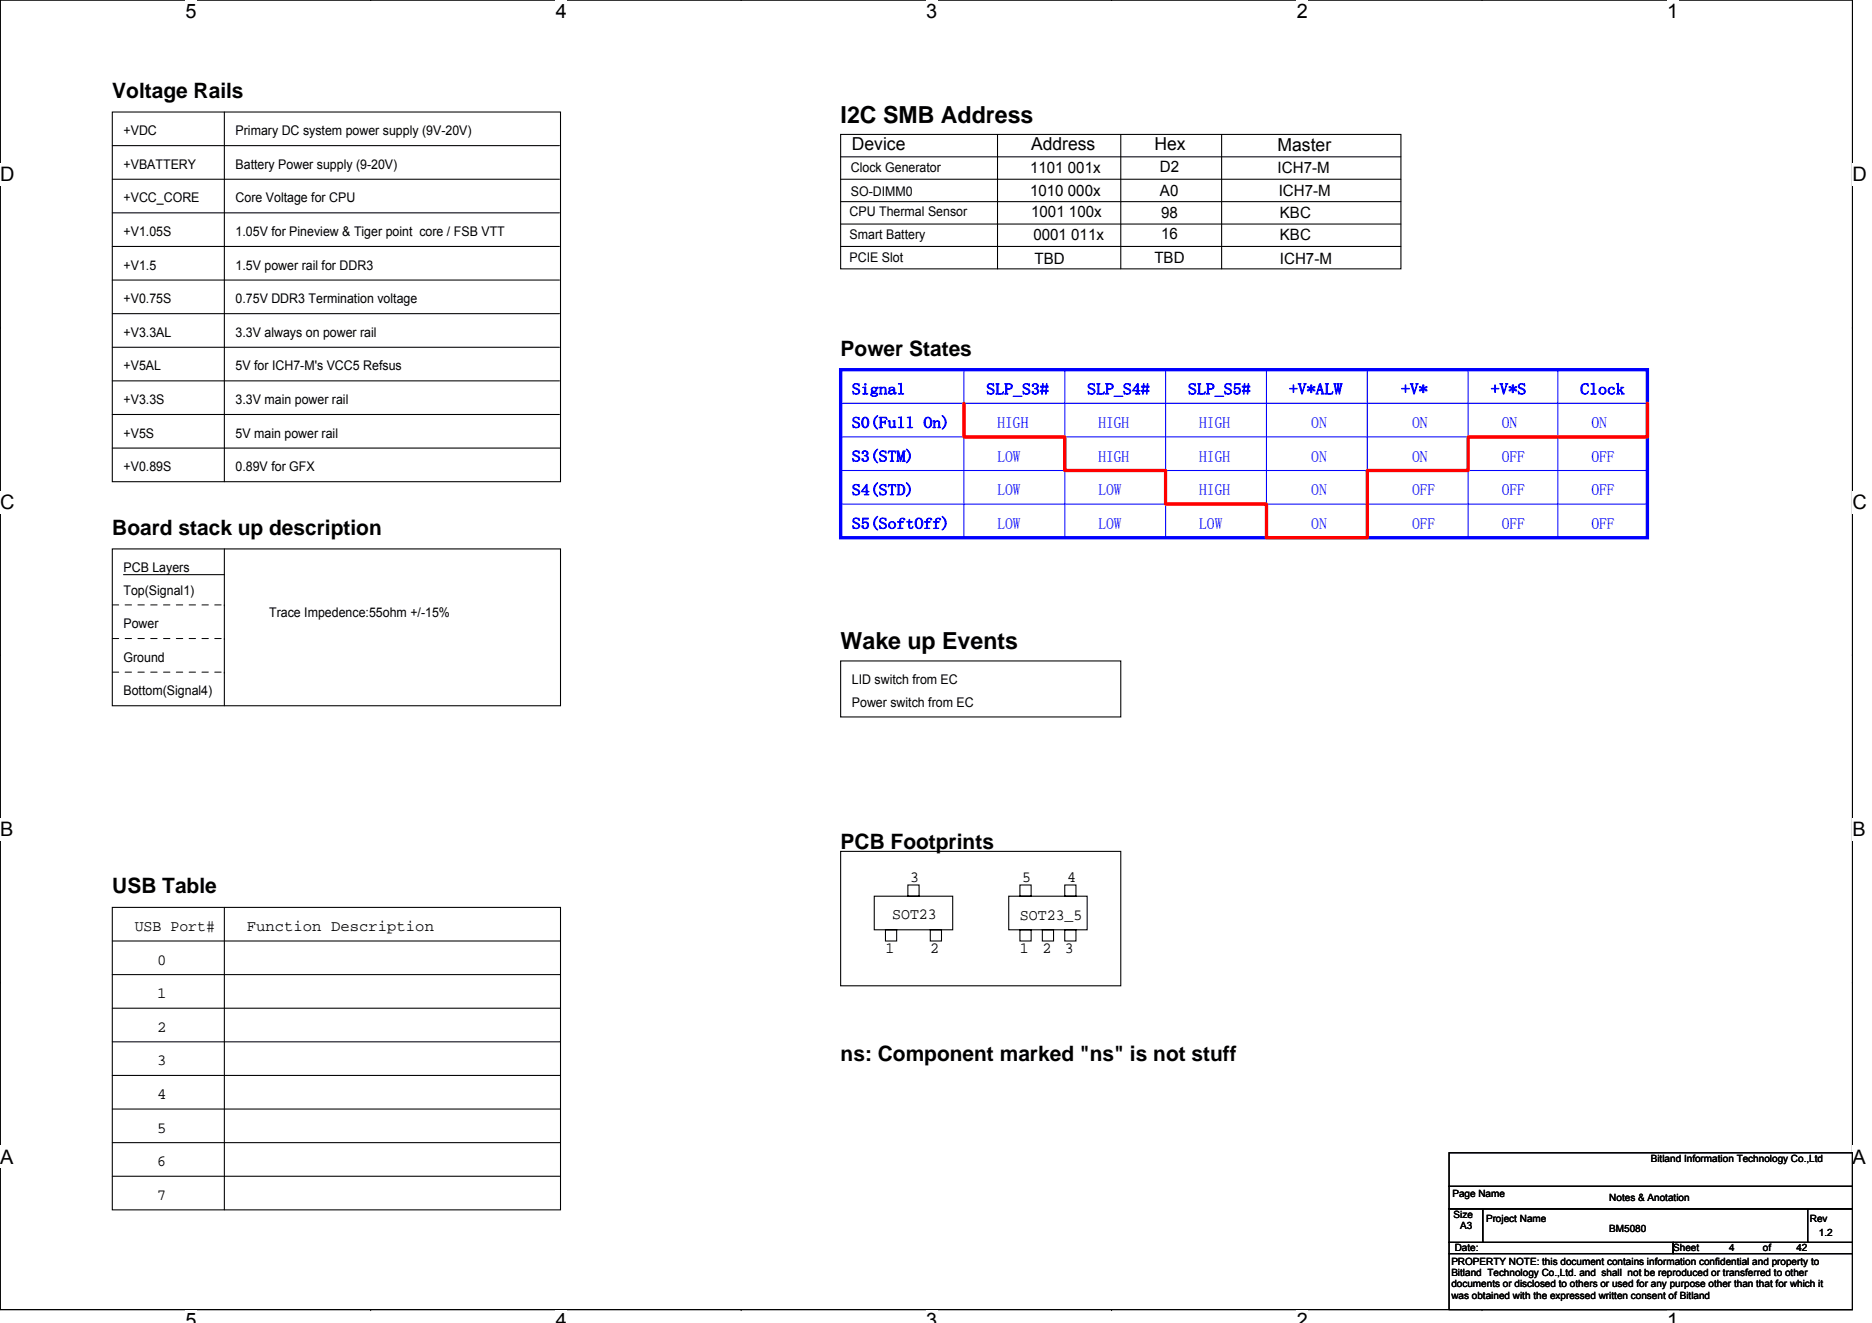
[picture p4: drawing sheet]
<svg xmlns="http://www.w3.org/2000/svg" width="297mm" height="210mm" viewBox="0 0 297 210" stroke-linecap="round" stroke-linejoin="round" font-family="sans-serif">
<defs><g id="words">
<g font-size="3.7">
<text x="133.4" y="19.5">I2C SMB Address</text>
<text x="133.4" y="103">Wake up Events</text>
</g>
<g font-size="3.4">
<text x="17.8" y="15.6">Voltage Rails</text>
<text x="133.4" y="56.5">Power States</text>
<text x="17.8" y="84.9">Board stack up description</text>
<text x="133.4" y="134.7">PCB Footprints</text>
<text x="17.8" y="141.8">USB Table</text>
<text x="133.4" y="168.5">ns: Component marked &quot;ns&quot; is not stuff</text>
</g>
<g font-size="3.2">
<text x="29.4" y="2.8">5</text>
<text x="88.2" y="2.8">4</text>
<text x="147" y="2.8">3</text>
<text x="205.8" y="2.8">2</text>
<text x="264.5" y="2.8">1</text>
<text x="0" y="28.8">D</text>
<text x="293.9" y="28.8">D</text>
<text x="0" y="80.8">C</text>
<text x="293.9" y="80.8">C</text>
<text x="0" y="132.7">B</text>
<text x="293.9" y="132.7">B</text>
<text x="0" y="184.7">A</text>
<text x="293.9" y="184.7">A</text>
<text x="29.4" y="210.7">5</text>
<text x="88.2" y="210.7">4</text>
<text x="147" y="210.7">3</text>
<text x="205.8" y="210.7">2</text>
<text x="264.5" y="210.7">1</text>
</g>
<g font-size="2.8">
<text x="135.2" y="23.9">Device</text>
<text x="163.6" y="23.9">Address</text>
<text x="183.2" y="23.9">Hex</text>
<text x="202.7" y="24">Master</text>
</g>
<g font-size="2.5">
<text x="163.4" y="27.5">1101 001x</text>
<text x="184.1" y="27.3">D2</text>
<text x="202.7" y="27.5">ICH7-M</text>
<text x="163.4" y="31">1010 000x</text>
<text x="163.6" y="34.4">1001 100x</text>
<text x="184.1" y="31">A0</text>
<text x="184.2" y="34.6">98</text>
<text x="202.9" y="31">ICH7-M</text>
<text x="203.1" y="34.6">KBC</text>
<text x="164" y="38.1">0001 011x</text>
<text x="164.1" y="41.9">TBD</text>
<text x="183.2" y="41.7">TBD</text>
<text x="184.2" y="38">16</text>
<text x="203.1" y="38.1">KBC</text>
<text x="203.1" y="41.9">ICH7-M</text>
<text x="144.4" y="139.9">3</text>
<text x="162.2" y="139.9">5</text>
<text x="169.3" y="139.9">4</text>
<text x="21.4" y="147.8">USB Port#</text>
<text x="39.2" y="147.8">Function Description</text>
<text x="141.6" y="145.8">SOT23</text>
<text x="161.8" y="146">SOT23_5</text>
<text x="24.9" y="153.1">0</text>
<text x="140.5" y="151.3">1</text>
<text x="147.6" y="151.3">2</text>
<text x="161.8" y="151.3">1</text>
<text x="165.4" y="151.3">2</text>
<text x="168.9" y="151.3">3</text>
<text x="24.9" y="158.4">1</text>
<text x="24.9" y="163.8">2</text>
<text x="24.9" y="169.1">3</text>
<text x="24.9" y="174.4">4</text>
<text x="24.9" y="179.8">5</text>
<text x="24.9" y="185.1">6</text>
<text x="24.9" y="190.4">7</text>
</g>
<g font-size="2.5" fill="#00f">
<text x="135.2" y="62.6">Signal</text>
<text x="156.5" y="62.6">SLP_S3#</text>
<text x="172.5" y="62.6">SLP_S4#</text>
<text x="188.5" y="62.6">SLP_S5#</text>
<text x="204.5" y="62.6">+V*ALW</text>
<text x="222.3" y="62.6">+V*</text>
<text x="236.5" y="62.6">+V*S</text>
<text x="250.7" y="62.6">Clock</text>
<text x="135.2" y="67.9">S0(Full On)</text>
<text x="158.3" y="67.9">HIGH</text>
<text x="174.3" y="67.9">HIGH</text>
<text x="190.3" y="67.9">HIGH</text>
<text x="208.1" y="67.9">ON</text>
<text x="224.1" y="67.9">ON</text>
<text x="238.3" y="67.9">ON</text>
<text x="252.5" y="67.9">ON</text>
<text x="135.2" y="73.3">S3(STM)</text>
<text x="158.3" y="73.3">LOW</text>
<text x="174.3" y="73.3">HIGH</text>
<text x="190.3" y="73.3">HIGH</text>
<text x="208.1" y="73.3">ON</text>
<text x="224.1" y="73.3">ON</text>
<text x="238.3" y="73.3">OFF</text>
<text x="252.5" y="73.3">OFF</text>
<text x="135.2" y="83.9">S5(SoftOff)</text>
<text x="135.2" y="78.6">S4(STD)</text>
<text x="158.3" y="78.6">LOW</text>
<text x="158.3" y="83.9">LOW</text>
<text x="174.3" y="83.9">LOW</text>
<text x="174.3" y="78.6">LOW</text>
<text x="190.3" y="78.6">HIGH</text>
<text x="190.3" y="83.9">LOW</text>
<text x="208.1" y="83.9">ON</text>
<text x="208.1" y="78.6">ON</text>
<text x="224.1" y="78.6">OFF</text>
<text x="224.1" y="83.9">OFF</text>
<text x="238.3" y="78.6">OFF</text>
<text x="238.3" y="83.9">OFF</text>
<text x="252.5" y="78.6">OFF</text>
<text x="252.5" y="83.9">OFF</text>
</g>
<g font-size="2.1">
<text x="19.6" y="21.5">+VDC</text>
<text x="37.4" y="21.5">Primary DC system power supply (9V-20V)</text>
<text x="19.6" y="26.8">+VBATTERY</text>
<text x="37.4" y="26.8">Battery Power supply (9-20V)</text>
<text x="135" y="27.3">Clock Generator</text>
<text x="19.6" y="32.1">+VCC_CORE</text>
<text x="37.4" y="32.1">Core Voltage for CPU</text>
<text x="134.8" y="34.3">CPU Thermal Sensor</text>
<text x="135" y="31.1">SO-DIMM0</text>
<text x="19.6" y="37.5">+V1.05S</text>
<text x="37.4" y="37.5">1.05V for Pineview &amp; Tiger point core / FSB VTT</text>
<text x="134.8" y="41.6">PCIE Slot</text>
<text x="134.8" y="38">Smart Battery</text>
<text x="19.6" y="42.8">+V1.5</text>
<text x="37.4" y="42.8">1.5V power rail for DDR3</text>
<text x="19.6" y="48.1">+V0.75S</text>
<text x="19.6" y="53.5">+V3.3AL</text>
<text x="37.4" y="48.1">0.75V DDR3 Termination voltage</text>
<text x="37.4" y="53.5">3.3V always on power rail</text>
<text x="19.6" y="58.8">+V5AL</text>
<text x="37.4" y="58.8">5V for ICH7-M's VCC5 Refsus</text>
<text x="19.6" y="64.1">+V3.3S</text>
<text x="37.4" y="64.1">3.3V main power rail</text>
<text x="19.6" y="69.5">+V5S</text>
<text x="37.4" y="69.5">5V main power rail</text>
<text x="19.6" y="74.8">+V0.89S</text>
<text x="37.4" y="74.8">0.89V for GFX</text>
<text x="19.6" y="94.4">Top(Signal1)</text>
<text x="19.6" y="90.8">PCB Layers</text>
<text x="19.6" y="99.7">Power</text>
<text x="42.7" y="97.9">Trace Impedence:55ohm +/-15%</text>
<text x="19.6" y="105">Ground</text>
<text x="19.6" y="110.4">Bottom(Signal4)</text>
<text x="135.2" y="108.6">LID switch from EC</text>
<text x="135.2" y="112.1">Power switch from EC</text>
</g>
<g font-size="1.6">
<text x="261.9" y="184.4">Bitland Information Technology Co.,Ltd</text>
<text x="230.5" y="190.1">Page Name</text>
<text x="255.4" y="190.6">Notes &amp; Anotation</text>
<text x="230.6" y="193.3">Size</text>
<text x="231.7" y="195.1">A3</text>
<text x="235.8" y="194">Project Name</text>
<text x="255.4" y="195.6">BM5080</text>
<text x="287.2" y="194">Rev</text>
<text x="288.6" y="196.1">1.2</text>
<text x="230.3" y="200.7">PROPERTY NOTE: this document contains information confidential and property to</text>
<text x="230.3" y="202.5">Bitland Technology Co.,Ltd. and shall not be reproduced or transferred to other</text>
<text x="230.8" y="198.6">Date:</text>
<text x="265.5" y="198.6">Sheet</text>
<text x="274.4" y="198.6">4</text>
<text x="279.7" y="198.6">of</text>
<text x="285" y="198.6">42</text>
<text x="230.3" y="204.3">documents or disclosed to others or used for any purpose other than that for which it</text>
<text x="230.3" y="206.1">was obtained with the expressed written consent of Bitland</text>
</g>
</g></defs>
<path d="M0 0h293.9v207.9h-293.9z" fill="none" stroke="#000" stroke-width=".17"/>
<g fill="#fff">
<path d="M29.4 0h1.8v3.5h-1.8z"/>
<path d="M29.4 207.9h1.8v2h-1.8z"/>
</g>
<path d="M58.8 0h.1M58.8 207.9h.1" fill="none" stroke="#000" stroke-width=".17"/>
<g fill="#fff">
<path d="M88.2 0h1.8v3.5h-1.8z"/>
<path d="M88.2 207.9h1.8v2h-1.8z"/>
</g>
<path d="M117.6 0h.1M117.6 207.9h.1" fill="none" stroke="#000" stroke-width=".17"/>
<g fill="#fff">
<path d="M147 0h1.7v3.5h-1.7z"/>
<path d="M147 207.9h1.7v2h-1.7z"/>
</g>
<path d="M176.4 0h.1M176.4 207.9h.1" fill="none" stroke="#000" stroke-width=".17"/>
<g fill="#fff">
<path d="M205.8 0h1.7v3.5h-1.7z"/>
<path d="M205.8 207.9h1.7v2h-1.7z"/>
</g>
<path d="M235.2 0h.1M235.2 207.9h.1" fill="none" stroke="#000" stroke-width=".17"/>
<g fill="#fff">
<path d="M264.5 0h1.8v3.5h-1.8z"/>
<path d="M264.5 207.9h1.8v2h-1.8z"/>
<path d="M0 26h2.3v3.5h-2.3z"/>
<path d="M293.9 26h2.3v3.5h-2.3z"/>
<path d="M0 77.9h2.3v3.5h-2.3z"/>
<path d="M293.9 77.9h2.3v3.5h-2.3z"/>
</g>
<path d="M0 52h.1M293.9 52h.1" fill="none" stroke="#000" stroke-width=".17"/>
<g fill="#fff">
<path d="M0 129.9h2.1v3.5h-2.1z"/>
<path d="M293.9 129.9h2.1v3.5h-2.1z"/>
</g>
<path d="M0 103.9h.1M293.9 103.9h.1" fill="none" stroke="#000" stroke-width=".17"/>
<g fill="#fff">
<path d="M0 181.9h2.2v3.5h-2.2z"/>
<path d="M293.9 181.9h2.2v3.5h-2.2z"/>
</g>
<g fill="none" stroke="#000" stroke-width=".17">
<path d="M17.8 17.8h71.1v58.7h-71.1zM35.6 17.8v58.7M17.8 33.8h71M17.8 28.4h71M17.8 39.1h71M17.8 23.1h71M133.4 21.3h88.9v21.4h-88.9zM133.4 24.9h88.9M133.4 28.4h88.9M133.4 39.1h88.9M133.4 32h88.9M133.4 35.6h88.9"/>
<path d="M158.3 21.3v21.4M177.8 21.3v21.4M193.8 21.3v21.4M17.8 55.1h71M17.8 44.5h71M17.8 49.8h71M17.8 71.1h71.1M17.8 65.8h71M17.8 60.5h71M17.8 87.1h71.1v24.9h-71.1zM19.6 91.2h16M35.6 87.1v24.9"/>
<path d="M133.4 104.9h44.4v8.9h-44.4zM133.4 135.1h44.4v21.4h-44.4zM0 155.9h.1M17.8 144h71.1v48h-71.1zM17.8 149.4h71.1M17.8 154.7h71.1M35.6 144v48M138.7 142.2h12.5v5.4h-12.5zM140.5 147.6h1.8v1.8h-1.8zM144.1 140.5h1.7v1.7h-1.7zM147.6 147.6h1.8v1.8h-1.8zM160.1 142.2h12.4v5.4h-12.4z"/>
<path d="M161.8 147.6h1.8v1.8h-1.8zM161.8 140.5h1.8v1.7h-1.8zM165.4 147.6h1.8v1.8h-1.8zM168.9 147.6h1.8v1.8h-1.8zM168.9 140.5h1.8v1.7h-1.8zM293.9 155.9h.1M17.8 160h71.1M17.8 165.4h71.1M17.8 170.7h71.1M17.8 176h71.1M17.8 181.4h71.1M17.8 186.7h71.1"/>
<path d="M229.9 183h64v5.3h-64zM229.9 188.3h64v3.6h-64zM229.9 191.9h5.4v5.3h-5.4zM229.9 197.2h35.6v1.8h-35.6zM229.9 199h64v8.9h-64zM235.3 191.9h51.5v5.3h-51.5zM265.5 197.2h28.4v1.8h-28.4zM286.8 191.9h7.1v5.3h-7.1z"/>
</g>
<path d="M152.9 58.7v26.6M168.9 58.7v26.6M185 58.7v26.6M201 58.7v26.6M217 58.7v26.6M233 58.7v26.6M247.2 58.7v26.6M133.4 69.3h128M133.4 74.7h128M133.4 64h128M133.4 80h128" fill="none" stroke="#00f" stroke-width=".17"/>
<path d="M133.4 58.7h128v26.6h-128z" fill="none" stroke="#00f" stroke-width=".53"/>
<path d="M17.8 96h17.8M35.6 96h.1M17.8 101.3h17.8M17.8 106.7h17.8M35.6 101.3h.1M35.6 106.7h.1" fill="none" stroke="#000" stroke-width=".16" stroke-dasharray="1 1 1 1 1 1 1 1"/>
<path d="M152.9 64v5.3h16v5.4h16.1v5.3h16v5.3h16v-10.6h16v-5.4h28.4v-5.3" fill="none" stroke="#f00" stroke-width=".53"/>
<use href="#words"/>
</svg>
